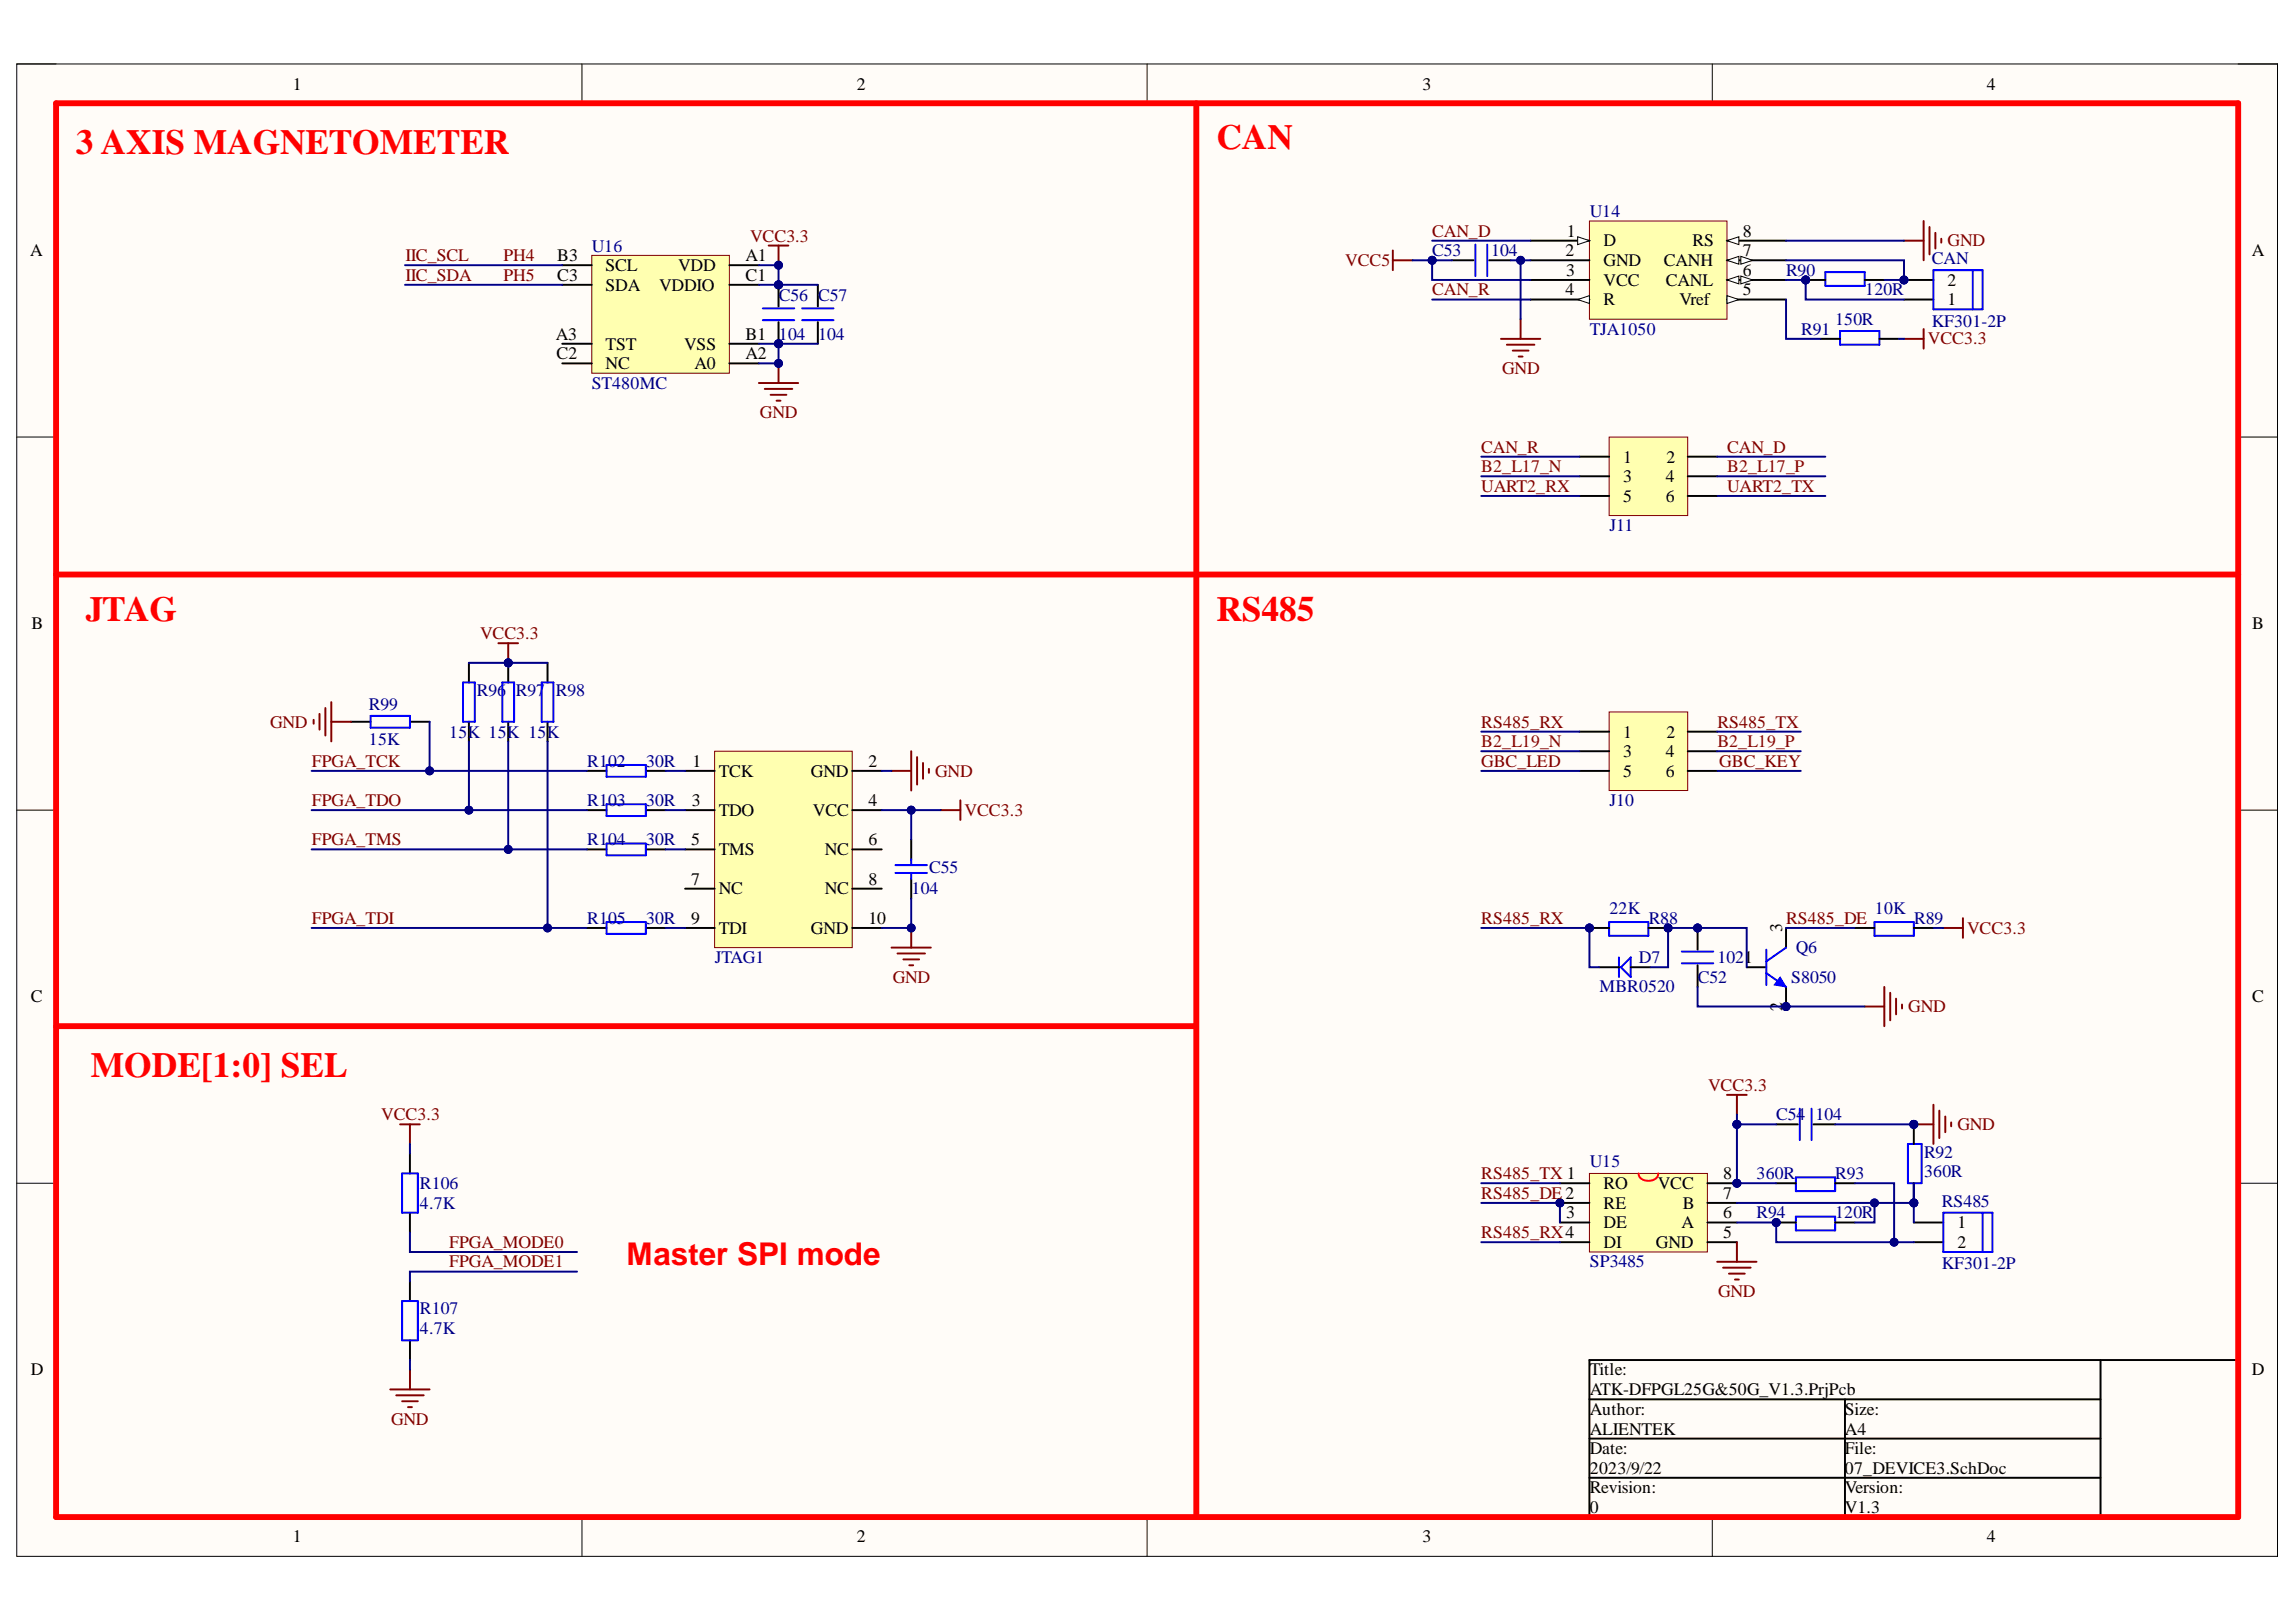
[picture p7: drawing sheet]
<svg xmlns="http://www.w3.org/2000/svg" width="297mm" height="210mm" viewBox="0 0 297 210" stroke-linecap="round" stroke-linejoin="round" font-family="sans-serif">
<defs><g id="words">
<g font-size="4.6" fill="#f00">
<text x="9.8" y="20">3 AXIS MAGNETOMETER</text>
<text x="157.4" y="19.3">CAN</text>
<text x="11.1" y="80.3">JTAG</text>
<text x="157.4" y="80.3">RS485</text>
<text x="11.8" y="139.4">MODE[1:0] SEL</text>
</g>
<text font-size="4.1" fill="#f00" x="81.1" y="163.7">Master SPI mode</text>
<g font-size="2.3">
<text x="37.9" y="11.6">1</text>
<text x="110.8" y="11.6">2</text>
<text x="184" y="11.6">3</text>
<text x="257" y="11.6">4</text>
<text x="3.9" y="33.1">A</text>
<text x="72.1" y="33.8">B3</text>
<text x="78.3" y="35.1">SCL</text>
<text x="87.7" y="35.1">VDD</text>
<text x="96.5" y="33.8">A1</text>
<text x="202.6" y="33.1">2</text>
<text x="202.6" y="35.7">3</text>
<text x="202.7" y="30.6">1</text>
<text x="207.5" y="31.9">D</text>
<text x="207.5" y="34.4">GND</text>
<text x="215.2" y="34.4">CANH</text>
<text x="219" y="31.9">RS</text>
<text x="225.5" y="35.7">6</text>
<text x="225.5" y="33.1">7</text>
<text x="225.5" y="30.6">8</text>
<text x="291.3" y="33.1">A</text>
<text x="72.1" y="36.4">C3</text>
<text x="78.3" y="37.6">SDA</text>
<text x="85.3" y="37.6">VDDIO</text>
<text x="96.5" y="36.4">C1</text>
<text x="202.6" y="38.2">4</text>
<text x="207.5" y="36.9">VCC</text>
<text x="207.5" y="39.5">R</text>
<text x="215.5" y="36.9">CANL</text>
<text x="217.3" y="39.5">Vref</text>
<text x="225.5" y="38.2">5</text>
<text x="252" y="39.5">1</text>
<text x="252" y="36.9">2</text>
<text x="71.9" y="44">A3</text>
<text x="72" y="46.5">C2</text>
<text x="78.3" y="45.2">TST</text>
<text x="78.3" y="47.8">NC</text>
<text x="88.5" y="45.2">VSS</text>
<text x="89.9" y="47.8">A0</text>
<text x="96.5" y="46.5">A2</text>
<text x="96.5" y="44">B1</text>
<text x="210" y="59.9">1</text>
<text x="215.6" y="59.9">2</text>
<text x="210" y="62.4">3</text>
<text x="210" y="64.9">5</text>
<text x="215.5" y="62.4">4</text>
<text x="215.5" y="64.9">6</text>
<text x="4.1" y="81.4">B</text>
<text x="291.4" y="81.4">B</text>
<text x="210" y="95.5">1</text>
<text x="215.6" y="95.5">2</text>
<text x="89.6" y="99.3">1</text>
<text x="93" y="100.5">TCK</text>
<text x="104.9" y="100.5">GND</text>
<text x="112.4" y="99.3">2</text>
<text x="210" y="98">3</text>
<text x="210" y="100.5">5</text>
<text x="215.5" y="98">4</text>
<text x="215.5" y="100.5">6</text>
<text x="89.5" y="104.3">3</text>
<text x="93" y="105.6">TDO</text>
<text x="105.2" y="105.6">VCC</text>
<text x="112.4" y="104.3">4</text>
<text x="89.4" y="109.4">5</text>
<text x="93" y="110.7">TMS</text>
<text x="106.7" y="110.7">NC</text>
<text x="112.4" y="109.4">6</text>
<text x="89.4" y="114.5">7</text>
<text x="89.4" y="119.5">9</text>
<text x="93" y="115.7">NC</text>
<text x="106.7" y="115.7">NC</text>
<text x="112.4" y="114.5">8</text>
<text x="112.4" y="119.5">10</text>
<text x="93" y="120.8">TDI</text>
<text x="104.9" y="120.8">GND</text>
<text x="230.6" y="120.6" transform="rotate(-90 230.6 120.6)">3</text>
<text x="4" y="129.7">C</text>
<text x="230.6" y="130.8" transform="rotate(-90 230.6 130.8)">2</text>
<text x="291.4" y="129.7">C</text>
<text x="207.5" y="153.9">RO</text>
<text x="214.5" y="153.9">VCC</text>
<text x="222.9" y="155.1">7</text>
<text x="222.9" y="152.6">8</text>
<text x="202.6" y="157.7">3</text>
<text x="207.5" y="156.4">RE</text>
<text x="207.5" y="158.9">DE</text>
<text x="207.5" y="161.5">DI</text>
<text x="214.2" y="161.5">GND</text>
<text x="217.5" y="158.9">A</text>
<text x="217.7" y="156.4">B</text>
<text x="222.9" y="160.2">5</text>
<text x="222.9" y="157.7">6</text>
<text x="253.2" y="158.9">1</text>
<text x="253.2" y="161.5">2</text>
<text x="4" y="178">D</text>
<text x="205.7" y="178">Title:</text>
<text x="291.3" y="178">D</text>
<text x="205.7" y="183.1">Author:</text>
<text x="205.7" y="180.6">ATK-DFPGL25G&amp;50G_V1.3.PrjPcb</text>
<text x="205.7" y="185.7">ALIENTEK</text>
<text x="238.7" y="183.1">Size:</text>
<text x="238.7" y="185.7">A4</text>
<text x="205.7" y="188.2">Date:</text>
<text x="205.7" y="190.7">2023/9/22</text>
<text x="238.7" y="188.2">File:</text>
<text x="238.7" y="190.7">07_DEVICE3.SchDoc</text>
<text x="205.7" y="193.3">Revision:</text>
<text x="205.7" y="195.8">0</text>
<text x="238.7" y="193.3">Version:</text>
<text x="238.7" y="195.8">V1.3</text>
<text x="37.9" y="199.6">1</text>
<text x="110.8" y="199.6">2</text>
<text x="184" y="199.6">3</text>
<text x="257" y="199.6">4</text>
</g>
<g font-size="2.3" fill="#000080">
<text x="205.7" y="28.1">U14</text>
<text x="76.6" y="32.6">U16</text>
<text x="185.3" y="33.1">C53</text>
<text x="192.9" y="33.1">104</text>
<text x="231.1" y="35.7">R90</text>
<text x="249.9" y="34.2">CAN</text>
<text x="100.8" y="38.9">C56</text>
<text x="105.8" y="38.9">C57</text>
<text x="241.3" y="38.2">120R</text>
<text x="100.8" y="44">104</text>
<text x="105.8" y="44">104</text>
<text x="205.7" y="43.3">TJA1050</text>
<text x="233" y="43.3">R91</text>
<text x="237.4" y="42">150R</text>
<text x="249.9" y="42.3">KF301-2P</text>
<text x="76.6" y="50.3">ST480MC</text>
<text x="208.2" y="68.7">J11</text>
<text x="47.7" y="91.8">R99</text>
<text x="58.1" y="95.5">15K 15K 15K</text>
<text x="61.7" y="90">R96</text>
<text x="66.8" y="90">R97</text>
<text x="71.9" y="90">R98</text>
<text x="47.7" y="96.5">15K</text>
<text x="76" y="99.3">R102</text>
<text x="83.6" y="99.3">30R</text>
<text x="76" y="104.3">R103</text>
<text x="83.6" y="104.3">30R</text>
<text x="208.2" y="104.3">J10</text>
<text x="76" y="109.4">R104</text>
<text x="83.6" y="109.4">30R</text>
<text x="120.2" y="113">C55</text>
<text x="76" y="119.5">R105</text>
<text x="83.6" y="119.5">30R</text>
<text x="117.9" y="115.7">104</text>
<text x="208.2" y="118.3">22K</text>
<text x="213.3" y="119.5">R88</text>
<text x="242.6" y="118.3">10K</text>
<text x="247.6" y="119.5">R89</text>
<text x="92.5" y="124.6">JTAG1</text>
<text x="212" y="124.6">D7</text>
<text x="222.2" y="124.6">1021</text>
<text x="232.3" y="123.4">Q6</text>
<text x="207" y="128.4">MBR0520</text>
<text x="219.6" y="127.2">C52</text>
<text x="231.7" y="127.2">S8050</text>
<text x="229.8" y="145">C54</text>
<text x="234.9" y="145">104</text>
<text x="248.9" y="149.8">R92</text>
<text x="54.3" y="153.9">R106</text>
<text x="205.7" y="151.1">U15</text>
<text x="227.3" y="152.6">360R</text>
<text x="237.4" y="152.6">R93</text>
<text x="248.9" y="152.4">360R</text>
<text x="54.3" y="156.4">4.7K</text>
<text x="227.3" y="157.7">R94</text>
<text x="237.4" y="157.7">120R</text>
<text x="251.2" y="156.2">RS485</text>
<text x="205.7" y="164">SP3485</text>
<text x="251.2" y="164.3">KF301-2P</text>
<text x="54.3" y="170.1">R107</text>
<text x="54.3" y="172.6">4.7K</text>
</g>
<g font-size="2.3" fill="#800000">
<text x="52.5" y="33.8">IIC_SCL</text>
<text x="65.1" y="33.8">PH4</text>
<text x="97" y="31.3">VCC3.3</text>
<text x="174" y="34.4">VCC5</text>
<text x="185.3" y="30.6">CAN_D</text>
<text x="252" y="31.9">GND</text>
<text x="52.5" y="36.4">IIC_SDA</text>
<text x="65.1" y="36.4">PH5</text>
<text x="185.3" y="38.2">CAN_R</text>
<text x="249.4" y="44.6">VCC3.3</text>
<text x="194.3" y="48.4">GND</text>
<text x="98.3" y="54.1">GND</text>
<text x="191.6" y="58.6">CAN_R</text>
<text x="223.4" y="58.6">CAN_D</text>
<text x="191.6" y="63.7">UART2_RX</text>
<text x="223.4" y="63.7">UART2_TX</text>
<text x="62.1" y="82.7">VCC3.3</text>
<text x="34.9" y="94.2">GND</text>
<text x="191.6" y="94.2">RS485_RX</text>
<text x="222.2" y="94.2">RS485_TX</text>
<text x="40.4" y="99.3">FPGA_TCK</text>
<text x="121" y="100.5">GND</text>
<text x="191.6" y="99.3">GBC_LED</text>
<text x="222.4" y="99.3">GBC_KEY</text>
<text x="40.4" y="104.3">FPGA_TDO</text>
<text x="124.8" y="105.6">VCC3.3</text>
<text x="40.4" y="109.4">FPGA_TMS</text>
<text x="40.4" y="119.5">FPGA_TDI</text>
<text x="191.6" y="119.5">RS485_RX</text>
<text x="231.1" y="119.5">RS485_DE</text>
<text x="254.5" y="120.8">VCC3.3</text>
<text x="115.5" y="127.2">GND</text>
<text x="246.9" y="131">GND</text>
<text x="221" y="141.2">VCC3.3</text>
<text x="49.3" y="145">VCC3.3</text>
<text x="253.2" y="146.3">GND</text>
<text x="191.6" y="152.6">RS485_TX 1</text>
<text x="191.6" y="155.1">RS485_DE 2</text>
<text x="58.1" y="161.5">FPGA_MODE0</text>
<text x="191.6" y="160.2">RS485_RX4</text>
<text x="58.1" y="164">FPGA_MODE1</text>
<text x="222.3" y="167.8">GND</text>
<text x="50.6" y="184.4">GND</text>
</g>
<g font-size="2.3" fill="#980000">
<text x="191.6" y="61.1">B2_L17_N</text>
<text x="223.4" y="61.1">B2_L17_P</text>
<text x="191.6" y="96.7">B2_L19_N</text>
<text x="222.2" y="96.7">B2_L19_P</text>
</g>
</g></defs>
<path d="M2.2 8.3h292.4v193.1h-292.4z" fill-rule="evenodd" fill="#fffcf8"/>
<path d="M2.2 8.3h292.4v193.1h-292.4z" fill="none" stroke="#000" stroke-width=".13"/>
<path d="M7.3 13.4h282.3v182.9h-282.3z" fill-rule="evenodd" fill="#fffcf8"/>
<g fill="none" stroke="#000" stroke-width=".13">
<path d="M2.2 8.3h5.1M7.3 13.4h282.3v182.9h-282.3zM75.3 8.3v5.1M148.4 8.3v5.1M221.5 8.3v5.1M289.6 8.3h5v5.1M2.2 56.6h5.1M289.6 56.6h5M2.2 104.8h5.1M289.6 104.8h5M2.2 153.1h5.1M289.6 153.1h5"/>
<path d="M75.3 196.3v5.1M148.4 196.3v5.1M221.5 196.3v5.1M294.6 196.3v5.1"/>
</g>
<path d="M205.6 176h84v20.3h-84zM271.7 176v20.3M205.6 181.1h66.1M205.6 186.2h66.1M205.6 191.2h66.1M238.7 181.1v15.2" fill="none" stroke="#000" stroke-width=".25"/>
<circle cx="201.8" cy="155.7" r=".51" fill="#000080"/>
<circle cx="201.8" cy="155.7" r=".51" fill="none" stroke="#000080" stroke-width=".13"/>
<circle cx="224.7" cy="153.1" r=".51" fill="#000080"/>
<circle cx="224.7" cy="153.1" r=".51" fill="none" stroke="#000080" stroke-width=".13"/>
<path d="M205.6 151.9h15.3v10.1h-15.3z" fill-rule="evenodd" fill="#ffffb0"/>
<path d="M205.6 151.9h15.3v10.1h-15.3z" fill="none" stroke="#800000" stroke-width=".13"/>
<path d="M201.8 153.1h3.8M201.8 155.7h3.8" fill="none" stroke="#000" stroke-width=".25"/>
<circle cx="201.8" cy="155.7" r=".51" fill="#000080"/>
<circle cx="201.8" cy="155.7" r=".51" fill="none" stroke="#000080" stroke-width=".13"/>
<path d="M201.8 158.2h3.8M220.9 158.2h3.8M220.9 155.7h3.8M220.9 153.1h3.8M201.8 160.8h3.8M220.9 160.8h3.8" fill="none" stroke="#000" stroke-width=".25"/>
<circle cx="224.7" cy="153.1" r=".51" fill="#000080"/>
<circle cx="224.7" cy="153.1" r=".51" fill="none" stroke="#000080" stroke-width=".13"/>
<path d="M212 151.9a1.29 1.29 0 0 0 1.8 .8h.1a.89 .89 0 0 0 .6-.8" fill="none" stroke="#f00" stroke-width=".25"/>
<path d="M232.3 152.4h5.1v1.7h-5.1zM232.8 143.5v4M234.4 143.5v4" fill="none" stroke="#00f" stroke-width=".25"/>
<path d="M229.8 145.5h2.8M229.8 153.1h2.5M234.6 145.5h2.8M237.4 153.1h2.6" fill="none" stroke="#000" stroke-width=".25"/>
<circle cx="229.8" cy="158.2" r=".51" fill="#000080"/>
<circle cx="229.8" cy="158.2" r=".51" fill="none" stroke="#000080" stroke-width=".13"/>
<path d="M232.3 157.4h5.1v1.8h-5.1z" fill="none" stroke="#00f" stroke-width=".25"/>
<path d="M229.8 158.2h2.5" fill="none" stroke="#000" stroke-width=".25"/>
<circle cx="229.8" cy="158.2" r=".51" fill="#000080"/>
<circle cx="229.8" cy="158.2" r=".51" fill="none" stroke="#000080" stroke-width=".13"/>
<path d="M237.4 158.2h2.6" fill="none" stroke="#000" stroke-width=".25"/>
<path d="M247.6 145.5h2.5M250.1 143v5M250.9 143.7v3.6M251.7 144.5v2M252.4 145.2v.6M222.2 163.3h5M222.9 164h3.6M223.7 164.8h2M224.5 165.6h.5M224.7 160.8v2.5" fill="none" stroke="#800000" stroke-width=".25"/>
<circle cx="247.6" cy="145.5" r=".51" fill="#000080"/>
<circle cx="247.6" cy="145.5" r=".51" fill="none" stroke="#000080" stroke-width=".13"/>
<circle cx="247.6" cy="155.7" r=".51" fill="#000080"/>
<circle cx="247.6" cy="155.7" r=".51" fill="none" stroke="#000080" stroke-width=".13"/>
<circle cx="247.6" cy="145.5" r=".51" fill="#000080"/>
<circle cx="247.6" cy="145.5" r=".51" fill="none" stroke="#000080" stroke-width=".13"/>
<path d="M246.8 148h1.8v5.1h-1.8z" fill="none" stroke="#00f" stroke-width=".25"/>
<path d="M247.6 153.1v2.6" fill="none" stroke="#000" stroke-width=".25"/>
<circle cx="247.6" cy="155.7" r=".51" fill="#000080"/>
<circle cx="247.6" cy="155.7" r=".51" fill="none" stroke="#000080" stroke-width=".13"/>
<path d="M247.6 145.5v2.5" fill="none" stroke="#000" stroke-width=".25"/>
<circle cx="247.6" cy="145.5" r=".51" fill="#000080"/>
<circle cx="247.6" cy="145.5" r=".51" fill="none" stroke="#000080" stroke-width=".13"/>
<path d="M247.6 158.2h3.8M247.6 160.8h3.8" fill="none" stroke="#000" stroke-width=".25"/>
<path d="M251.4 156.9h6.4v5.1h-6.4zM256.5 156.9v5.1" fill="none" stroke="#00f" stroke-width=".25"/>
<path d="M154.8 13.4v182.9" fill="none" stroke="#f00" stroke-width=".76"/>
<path d="M205.6 28.6h17.8v12.7h-17.8z" fill-rule="evenodd" fill="#ffffb0"/>
<path d="M205.6 28.6h17.8v12.7h-17.8z" fill="none" stroke="#800000" stroke-width=".13"/>
<path d="M198 31.1h7.6" fill="none" stroke="#000" stroke-width=".25"/>
<path d="M204.1 30.6l1.5 .5-1.5 .6z" fill="#f8fcff"/>
<path d="M204.1 30.6l1.5 .5-1.5 .6z" fill="none" stroke="#000" stroke-width=".13"/>
<path d="M198 33.7h7.6M198 36.2h7.6M198 38.8h7.6" fill="none" stroke="#000" stroke-width=".25"/>
<path d="M204.1 38.8l1.5-.5v1z" fill="#f8fcff"/>
<path d="M204.1 38.8l1.5-.5v1z" fill="none" stroke="#000" stroke-width=".13"/>
<path d="M223.4 38.8h7.7" fill="none" stroke="#000" stroke-width=".25"/>
<path d="M223.4 38.3l1.6 .5-1.6 .5z" fill="#f8fcff"/>
<path d="M223.4 38.3l1.6 .5-1.6 .5z" fill="none" stroke="#000" stroke-width=".13"/>
<path d="M223.4 36.2h7.7" fill="none" stroke="#000" stroke-width=".25"/>
<path d="M223.4 36.2l1.6-.5v1z" fill="#f8fcff"/>
<path d="M223.4 36.2l1.6-.5v1z" fill="none" stroke="#000" stroke-width=".13"/>
<path d="M225.2 35.7l1.5 .5-1.5 .5z" fill="#f8fcff"/>
<path d="M225.2 35.7l1.5 .5-1.5 .5z" fill="none" stroke="#000" stroke-width=".13"/>
<path d="M223.4 33.7h7.7" fill="none" stroke="#000" stroke-width=".25"/>
<path d="M223.4 33.7l1.6-.5v1z" fill="#f8fcff"/>
<path d="M223.4 33.7l1.6-.5v1z" fill="none" stroke="#000" stroke-width=".13"/>
<path d="M225.2 33.2l1.5 .5-1.5 .5z" fill="#f8fcff"/>
<path d="M225.2 33.2l1.5 .5-1.5 .5z" fill="none" stroke="#000" stroke-width=".13"/>
<path d="M223.4 31.1h7.7" fill="none" stroke="#000" stroke-width=".25"/>
<path d="M223.4 31.1l1.6-.5v1.1z" fill="#f8fcff"/>
<path d="M223.4 31.1l1.6-.5v1.1z" fill="none" stroke="#000" stroke-width=".13"/>
<path d="M190.9 31.7v4M192.4 31.7v4" fill="none" stroke="#00f" stroke-width=".25"/>
<path d="M187.8 33.7h2.8M192.7 33.7h2.8" fill="none" stroke="#000" stroke-width=".25"/>
<path d="M246.3 31.1h2.6M248.9 28.6v5.1M249.6 29.4v3.5M250.4 30.1v2.1M251.1 30.9v.5M194.2 43.8h5.1M194.9 44.6h3.6M195.7 45.4h2M196.5 46.1h.5M196.7 41.3v2.5" fill="none" stroke="#800000" stroke-width=".25"/>
<circle cx="233.6" cy="36.2" r=".51" fill="#000080"/>
<circle cx="233.6" cy="36.2" r=".51" fill="none" stroke="#000080" stroke-width=".13"/>
<path d="M236.2 35.2h5v1.8h-5z" fill="none" stroke="#00f" stroke-width=".25"/>
<path d="M233.6 36.2h2.6M241.2 36.2h2.6" fill="none" stroke="#000" stroke-width=".25"/>
<circle cx="233.6" cy="36.2" r=".51" fill="#000080"/>
<circle cx="233.6" cy="36.2" r=".51" fill="none" stroke="#000080" stroke-width=".13"/>
<circle cx="246.3" cy="36.2" r=".51" fill="#000080"/>
<circle cx="246.3" cy="36.2" r=".51" fill="none" stroke="#000080" stroke-width=".13"/>
<path d="M246.3 38.8h3.8M246.3 36.2h3.8" fill="none" stroke="#000" stroke-width=".25"/>
<circle cx="246.3" cy="36.2" r=".51" fill="#000080"/>
<circle cx="246.3" cy="36.2" r=".51" fill="none" stroke="#000080" stroke-width=".13"/>
<path d="M250.1 35h6.4v5h-6.4zM255.2 35v5" fill="none" stroke="#00f" stroke-width=".25"/>
<circle cx="205.6" cy="120.1" r=".51" fill="#000080"/>
<circle cx="205.6" cy="120.1" r=".51" fill="none" stroke="#000080" stroke-width=".13"/>
<circle cx="215.8" cy="120.1" r=".51" fill="#000080"/>
<circle cx="215.8" cy="120.1" r=".51" fill="none" stroke="#000080" stroke-width=".13"/>
<path d="M208.2 119.3h5.1v1.8h-5.1z" fill="none" stroke="#00f" stroke-width=".25"/>
<path d="M205.6 120.1h2.6" fill="none" stroke="#000" stroke-width=".25"/>
<circle cx="205.6" cy="120.1" r=".51" fill="#000080"/>
<circle cx="205.6" cy="120.1" r=".51" fill="none" stroke="#000080" stroke-width=".13"/>
<path d="M213.3 120.1h2.5" fill="none" stroke="#000" stroke-width=".25"/>
<circle cx="215.8" cy="120.1" r=".51" fill="#000080"/>
<circle cx="215.8" cy="120.1" r=".51" fill="none" stroke="#000080" stroke-width=".13"/>
<circle cx="219.6" cy="120.1" r=".51" fill="#000080"/>
<circle cx="219.6" cy="120.1" r=".51" fill="none" stroke="#000080" stroke-width=".13"/>
<path d="M217.6 124.7h4.1M217.6 123.1h4.1" fill="none" stroke="#00f" stroke-width=".25"/>
<path d="M219.6 120.1v2.8M219.6 124.9v2.8" fill="none" stroke="#000" stroke-width=".25"/>
<circle cx="219.6" cy="120.1" r=".51" fill="#000080"/>
<circle cx="219.6" cy="120.1" r=".51" fill="none" stroke="#000080" stroke-width=".13"/>
<path d="M238.1 42.8h5v1.8h-5zM242.5 119.3h5.1v1.8h-5.1zM209.4 123.9v2.5M209.7 125.2l1.3-1.3v2.5z" fill="none" stroke="#00f" stroke-width=".25"/>
<path d="M235.5 43.8h2.6M243.1 43.8h2.6M206.9 125.2h2.5M211 125.2h2.5M240 120.1h2.5M247.6 120.1h2.5" fill="none" stroke="#000" stroke-width=".25"/>
<path d="M241.2 130.3h2.6M243.8 127.7v5.1M244.5 128.5v3.5M245.3 129.2v2.1M246.1 130v.5" fill="none" stroke="#800000" stroke-width=".25"/>
<path d="M92.5 97.2h17.8v25.4h-17.8z" fill-rule="evenodd" fill="#ffffb0"/>
<path d="M92.5 97.2h17.8v25.4h-17.8z" fill="none" stroke="#800000" stroke-width=".13"/>
<g fill="none" stroke="#000" stroke-width=".25">
<path d="M75.9 99.8h2.6M83.6 99.8h2.5M88.6 99.8h3.9M110.3 99.8h3.8M75.9 104.8h2.6M75.9 109.9h2.6M83.6 104.8h2.5M83.6 109.9h2.5M88.6 104.8h3.9M88.6 109.9h3.9M88.6 115h3.9M110.3 104.8h3.8"/>
<path d="M110.3 109.9h3.8M110.3 115h3.8M75.9 120.1h2.6M83.6 120.1h2.5M88.6 120.1h3.9M110.3 120.1h3.8"/>
</g>
<path d="M78.5 99h5.1v1.5h-5.1zM78.5 104.1h5.1v1.5h-5.1zM78.5 109.2h5.1v1.5h-5.1zM78.5 119.3h5.1v1.5h-5.1z" fill="none" stroke="#00f" stroke-width=".25"/>
<path d="M115.3 99.8h2.6M117.9 97.2v5.1M118.6 98v3.5M119.4 98.7v2.1M120.2 99.5v.5M115.3 122.6h5.1M116.1 123.4h3.6M116.9 124.2h2M117.6 124.9h.5M117.9 120.1v2.5" fill="none" stroke="#800000" stroke-width=".25"/>
<circle cx="117.9" cy="120.1" r=".51" fill="#000080"/>
<circle cx="117.9" cy="120.1" r=".51" fill="none" stroke="#000080" stroke-width=".13"/>
<path d="M60.7 85.8v2.5M60.7 93.4v2.5M117.9 108.7v2.5M117.9 113.7v2.6" fill="none" stroke="#000" stroke-width=".25"/>
<path d="M59.9 88.3h1.5v5.1h-1.5zM115.8 113h4.1M115.8 112h4.1M117.9 111.2v.8M117.9 113v.7" fill="none" stroke="#00f" stroke-width=".25"/>
<circle cx="65.8" cy="85.8" r=".51" fill="#000080"/>
<circle cx="65.8" cy="85.8" r=".51" fill="none" stroke="#000080" stroke-width=".13"/>
<path d="M65.8 85.8v2.5M65.8 93.4v2.5" fill="none" stroke="#000" stroke-width=".25"/>
<circle cx="65.8" cy="85.8" r=".51" fill="#000080"/>
<circle cx="65.8" cy="85.8" r=".51" fill="none" stroke="#000080" stroke-width=".13"/>
<path d="M47.9 92.6h5.1v1.6h-5.1zM65 88.3h1.5v5.1h-1.5zM70.1 88.3h1.5v5.1h-1.5zM52 151.9h2.1v5h-2.1zM52 168.4h2.1v5.1h-2.1z" fill="none" stroke="#00f" stroke-width=".25"/>
<path d="M45.4 93.4h2.5M53 93.4h2.6M70.8 85.8v2.5M70.8 93.4v2.5M53 149.3v2.6M53 156.9v2.6M53 165.8v2.6M53 173.5v2.5" fill="none" stroke="#000" stroke-width=".25"/>
<g fill="none" stroke="#800000" stroke-width=".25">
<path d="M180.2 32.4v2.6M180.2 33.7h2.5M246.3 43.8h2.6M248.9 42.6v2.5M40.6 93.1v.6M41.3 92.4v2M42.1 91.6v3.6M42.9 90.9v5M42.9 93.4h2.5M64.5 83.2h2.5M65.8 83.2v2.6M254 118.8v2.6"/>
<path d="M251.4 120.1h2.6M51.8 145.5h2.5M53 145.5v2.5M223.4 141.7h2.6M224.7 141.7v2.5"/>
</g>
<path d="M7.3 13.4h282.3v182.9h-282.3zM7.3 74.3h282.3M7.3 132.8h147.5" fill="none" stroke="#f00" stroke-width=".76"/>
<circle cx="65.8" cy="85.8" r=".51" fill="#000080"/>
<circle cx="65.8" cy="85.8" r=".51" fill="none" stroke="#000080" stroke-width=".13"/>
<path d="M121.7 104.8h2.5M124.2 103.6v2.5" fill="none" stroke="#800000" stroke-width=".25"/>
<path d="M208.2 92.1h10.1v10.2h-10.1z" fill-rule="evenodd" fill="#ffffb0"/>
<path d="M208.2 92.1h10.1v10.2h-10.1z" fill="none" stroke="#800000" stroke-width=".13"/>
<path d="M204.4 94.7h3.8M204.4 97.2h3.8M204.4 99.8h3.8M218.3 94.7h3.9M218.3 97.2h3.9M218.3 99.8h3.9" fill="none" stroke="#000" stroke-width=".25"/>
<path d="M208.2 56.6h10.1v10.1h-10.1z" fill-rule="evenodd" fill="#ffffb0"/>
<path d="M208.2 56.6h10.1v10.1h-10.1z" fill="none" stroke="#800000" stroke-width=".13"/>
<path d="M204.4 59.1h3.8M218.3 59.1h3.9M204.4 61.6h3.8M204.4 64.2h3.8M218.3 61.6h3.9M218.3 64.2h3.9" fill="none" stroke="#000" stroke-width=".25"/>
<circle cx="100.7" cy="44.5" r=".51" fill="#000080"/>
<circle cx="100.7" cy="44.5" r=".51" fill="none" stroke="#000080" stroke-width=".13"/>
<circle cx="100.7" cy="36.9" r=".51" fill="#000080"/>
<circle cx="100.7" cy="36.9" r=".51" fill="none" stroke="#000080" stroke-width=".13"/>
<path d="M98.7 39.9h4.1M98.7 41.4h4.1" fill="none" stroke="#00f" stroke-width=".25"/>
<path d="M100.7 41.7v2.8" fill="none" stroke="#000" stroke-width=".25"/>
<circle cx="100.7" cy="44.5" r=".51" fill="#000080"/>
<circle cx="100.7" cy="44.5" r=".51" fill="none" stroke="#000080" stroke-width=".13"/>
<path d="M100.7 36.9v2.8" fill="none" stroke="#000" stroke-width=".25"/>
<circle cx="100.7" cy="36.9" r=".51" fill="#000080"/>
<circle cx="100.7" cy="36.9" r=".51" fill="none" stroke="#000080" stroke-width=".13"/>
<path d="M98.2 49.6h5.1M98.9 50.3h3.6M99.7 51.1h2M100.5 51.9h.5M100.7 47v2.6" fill="none" stroke="#800000" stroke-width=".25"/>
<circle cx="100.7" cy="47" r=".51" fill="#000080"/>
<circle cx="100.7" cy="47" r=".51" fill="none" stroke="#000080" stroke-width=".13"/>
<path d="M99.4 31.8h2.6M100.7 31.8v2.5" fill="none" stroke="#800000" stroke-width=".25"/>
<circle cx="100.7" cy="34.3" r=".51" fill="#000080"/>
<circle cx="100.7" cy="34.3" r=".51" fill="none" stroke="#000080" stroke-width=".13"/>
<path d="M76.6 33h17.8v15.3h-17.8z" fill-rule="evenodd" fill="#ffffb0"/>
<path d="M76.6 33h17.8v15.3h-17.8z" fill="none" stroke="#800000" stroke-width=".13"/>
<path d="M72.7 34.3h3.9M72.7 36.9h3.9M94.4 34.3h3.8M94.4 36.9h3.8M105.8 36.9v2.8M72.7 47h3.9M72.7 44.5h3.9M94.4 47h3.8M94.4 44.5h3.8M105.8 41.7v2.8" fill="none" stroke="#000" stroke-width=".25"/>
<path d="M103.8 39.9h4M103.8 41.4h4" fill="none" stroke="#00f" stroke-width=".25"/>
<circle cx="231.1" cy="130.3" r=".51" fill="#000080"/>
<circle cx="231.1" cy="130.3" r=".51" fill="none" stroke="#000080" stroke-width=".13"/>
<path d="M226 125.2h2.5M231.1 120.1v2.5M231.1 127.7v2.6" fill="none" stroke="#000" stroke-width=".25"/>
<circle cx="231.1" cy="130.3" r=".51" fill="#000080"/>
<circle cx="231.1" cy="130.3" r=".51" fill="none" stroke="#000080" stroke-width=".13"/>
<path d="M228.5 125.9l2.6 1.8M228.5 122.9v4.6M231.1 122.6l-2.6 1.8" fill="none" stroke="#00f" stroke-width=".25"/>
<path d="M230.3 126.4l.8 1.3-1.6-.2z" fill="#00f"/>
<path d="M230.3 126.4l.8 1.3-1.6-.2z" fill="none" stroke="#00f" stroke-width=".13"/>
<path d="M50.5 179.8h5.1M53 177.3v2.5M51.3 180.6h3.5M52 181.3h2.1M52.8 182.1h.5" fill="none" stroke="#800000" stroke-width=".25"/>
<path d="M114.1 99.8h1.2M40.3 120.1h35.6" fill="none" stroke="#000080" stroke-width=".25"/>
<circle cx="70.8" cy="120.1" r=".51" fill="#000080"/>
<circle cx="70.8" cy="120.1" r=".51" fill="none" stroke="#000080" stroke-width=".13"/>
<path d="M40.3 109.9h35.6" fill="none" stroke="#000080" stroke-width=".25"/>
<circle cx="65.8" cy="109.9" r=".51" fill="#000080"/>
<circle cx="65.8" cy="109.9" r=".51" fill="none" stroke="#000080" stroke-width=".13"/>
<path d="M40.3 104.8h35.6" fill="none" stroke="#000080" stroke-width=".25"/>
<circle cx="60.7" cy="104.8" r=".51" fill="#000080"/>
<circle cx="60.7" cy="104.8" r=".51" fill="none" stroke="#000080" stroke-width=".13"/>
<path d="M40.3 99.8h35.6" fill="none" stroke="#000080" stroke-width=".25"/>
<circle cx="55.6" cy="99.8" r=".51" fill="#000080"/>
<circle cx="55.6" cy="99.8" r=".51" fill="none" stroke="#000080" stroke-width=".13"/>
<path d="M52.4 36.9h20.3M52.4 34.3h20.3M60.7 85.8h10.1M53 159.5v2.5h21.7M74.7 164.6h-21.7v1.2" fill="none" stroke="#000080" stroke-width=".25"/>
<circle cx="65.8" cy="85.8" r=".51" fill="#000080"/>
<circle cx="65.8" cy="85.8" r=".51" fill="none" stroke="#000080" stroke-width=".13"/>
<path d="M100.7 44.5v2.5h-2.5M86.1 99.8h2.5M86.1 109.9h2.5M86.1 104.8h2.5M86.1 120.1h2.5" fill="none" stroke="#000080" stroke-width=".25"/>
<circle cx="100.7" cy="47" r=".51" fill="#000080"/>
<circle cx="100.7" cy="47" r=".51" fill="none" stroke="#000080" stroke-width=".13"/>
<circle cx="100.7" cy="44.5" r=".51" fill="#000080"/>
<circle cx="100.7" cy="44.5" r=".51" fill="none" stroke="#000080" stroke-width=".13"/>
<path d="M98.2 44.5h7.6" fill="none" stroke="#000080" stroke-width=".25"/>
<circle cx="100.7" cy="44.5" r=".51" fill="#000080"/>
<circle cx="100.7" cy="44.5" r=".51" fill="none" stroke="#000080" stroke-width=".13"/>
<path d="M98.2 36.9h7.6" fill="none" stroke="#000080" stroke-width=".25"/>
<circle cx="100.7" cy="36.9" r=".51" fill="#000080"/>
<circle cx="100.7" cy="36.9" r=".51" fill="none" stroke="#000080" stroke-width=".13"/>
<path d="M98.2 34.3h2.5v2.6" fill="none" stroke="#000080" stroke-width=".25"/>
<circle cx="100.7" cy="34.3" r=".51" fill="#000080"/>
<circle cx="100.7" cy="34.3" r=".51" fill="none" stroke="#000080" stroke-width=".13"/>
<circle cx="100.7" cy="36.9" r=".51" fill="#000080"/>
<circle cx="100.7" cy="36.9" r=".51" fill="none" stroke="#000080" stroke-width=".13"/>
<path d="M117.9 116.3v3.8h-3.8" fill="none" stroke="#000080" stroke-width=".25"/>
<circle cx="117.9" cy="120.1" r=".51" fill="#000080"/>
<circle cx="117.9" cy="120.1" r=".51" fill="none" stroke="#000080" stroke-width=".13"/>
<path d="M114.1 104.8h7.6" fill="none" stroke="#000080" stroke-width=".25"/>
<circle cx="117.9" cy="104.8" r=".51" fill="#000080"/>
<circle cx="117.9" cy="104.8" r=".51" fill="none" stroke="#000080" stroke-width=".13"/>
<path d="M182.7 33.7h2.6" fill="none" stroke="#000080" stroke-width=".25"/>
<circle cx="185.3" cy="33.7" r=".51" fill="#000080"/>
<circle cx="185.3" cy="33.7" r=".51" fill="none" stroke="#000080" stroke-width=".13"/>
<path d="M185.3 33.7v2.5h12.7M185.3 38.8h12.7" fill="none" stroke="#000080" stroke-width=".25"/>
<circle cx="185.3" cy="33.7" r=".51" fill="#000080"/>
<circle cx="185.3" cy="33.7" r=".51" fill="none" stroke="#000080" stroke-width=".13"/>
<path d="M185.3 33.7h2.5" fill="none" stroke="#000080" stroke-width=".25"/>
<circle cx="185.3" cy="33.7" r=".51" fill="#000080"/>
<circle cx="185.3" cy="33.7" r=".51" fill="none" stroke="#000080" stroke-width=".13"/>
<path d="M185.3 31.1h12.7M191.6 155.7h10.2v2.5M191.6 160.8h10.2" fill="none" stroke="#000080" stroke-width=".25"/>
<circle cx="201.8" cy="155.7" r=".51" fill="#000080"/>
<circle cx="201.8" cy="155.7" r=".51" fill="none" stroke="#000080" stroke-width=".13"/>
<path d="M191.6 120.1h14v5.1h1.3M191.6 153.1h10.2" fill="none" stroke="#000080" stroke-width=".25"/>
<circle cx="205.6" cy="120.1" r=".51" fill="#000080"/>
<circle cx="205.6" cy="120.1" r=".51" fill="none" stroke="#000080" stroke-width=".13"/>
<path d="M195.5 33.7h2.5M191.6 59.1h12.8M191.6 64.2h12.8M191.6 61.6h12.8M191.6 99.8h12.8M191.6 97.2h12.8M191.6 94.7h12.8" fill="none" stroke="#000080" stroke-width=".25"/>
<circle cx="196.7" cy="33.7" r=".51" fill="#000080"/>
<circle cx="196.7" cy="33.7" r=".51" fill="none" stroke="#000080" stroke-width=".13"/>
<path d="M213.5 125.2h2.3v-5.1h10.2v5.1" fill="none" stroke="#000080" stroke-width=".25"/>
<circle cx="219.6" cy="120.1" r=".51" fill="#000080"/>
<circle cx="219.6" cy="120.1" r=".51" fill="none" stroke="#000080" stroke-width=".13"/>
<circle cx="215.8" cy="120.1" r=".51" fill="#000080"/>
<circle cx="215.8" cy="120.1" r=".51" fill="none" stroke="#000080" stroke-width=".13"/>
<path d="M219.6 127.7v2.6h21.6" fill="none" stroke="#000080" stroke-width=".25"/>
<circle cx="231.1" cy="130.3" r=".51" fill="#000080"/>
<circle cx="231.1" cy="130.3" r=".51" fill="none" stroke="#000080" stroke-width=".13"/>
<path d="M222.2 59.1h14M222.2 64.2h14M222.2 61.6h14M222.2 99.8h10.8M222.2 97.2h10.8M222.2 94.7h10.8M240 153.1h5v7.7h-15.2v-2.6h-5.1" fill="none" stroke="#000080" stroke-width=".25"/>
<circle cx="245" cy="160.8" r=".51" fill="#000080"/>
<circle cx="245" cy="160.8" r=".51" fill="none" stroke="#000080" stroke-width=".13"/>
<circle cx="229.8" cy="158.2" r=".51" fill="#000080"/>
<circle cx="229.8" cy="158.2" r=".51" fill="none" stroke="#000080" stroke-width=".13"/>
<path d="M224.7 155.7h17.8v2.5h-2.5" fill="none" stroke="#000080" stroke-width=".25"/>
<circle cx="242.5" cy="155.7" r=".51" fill="#000080"/>
<circle cx="242.5" cy="155.7" r=".51" fill="none" stroke="#000080" stroke-width=".13"/>
<path d="M224.7 145.5v7.6h5.1" fill="none" stroke="#000080" stroke-width=".25"/>
<circle cx="224.7" cy="153.1" r=".51" fill="#000080"/>
<circle cx="224.7" cy="153.1" r=".51" fill="none" stroke="#000080" stroke-width=".13"/>
<circle cx="224.7" cy="145.5" r=".51" fill="#000080"/>
<circle cx="224.7" cy="145.5" r=".51" fill="none" stroke="#000080" stroke-width=".13"/>
<path d="M224.7 145.5h5.1" fill="none" stroke="#000080" stroke-width=".25"/>
<circle cx="224.7" cy="145.5" r=".51" fill="#000080"/>
<circle cx="224.7" cy="145.5" r=".51" fill="none" stroke="#000080" stroke-width=".13"/>
<path d="M231.1 38.8v5h4.4M231.1 36.2h2.5M231.1 120.1h8.9" fill="none" stroke="#000080" stroke-width=".25"/>
<circle cx="233.6" cy="36.2" r=".51" fill="#000080"/>
<circle cx="233.6" cy="36.2" r=".51" fill="none" stroke="#000080" stroke-width=".13"/>
<path d="M231.1 33.7h15.2v2.5h-2.5" fill="none" stroke="#000080" stroke-width=".25"/>
<circle cx="246.3" cy="36.2" r=".51" fill="#000080"/>
<circle cx="246.3" cy="36.2" r=".51" fill="none" stroke="#000080" stroke-width=".13"/>
<path d="M231.1 31.1h15.2M233.6 36.2v2.6h12.7" fill="none" stroke="#000080" stroke-width=".25"/>
<circle cx="233.6" cy="36.2" r=".51" fill="#000080"/>
<circle cx="233.6" cy="36.2" r=".51" fill="none" stroke="#000080" stroke-width=".13"/>
<path d="M237.4 145.5h10.2" fill="none" stroke="#000080" stroke-width=".25"/>
<circle cx="247.6" cy="145.5" r=".51" fill="#000080"/>
<circle cx="247.6" cy="145.5" r=".51" fill="none" stroke="#000080" stroke-width=".13"/>
<path d="M247.6 153.1v2.6h-5.1" fill="none" stroke="#000080" stroke-width=".25"/>
<circle cx="242.5" cy="155.7" r=".51" fill="#000080"/>
<circle cx="242.5" cy="155.7" r=".51" fill="none" stroke="#000080" stroke-width=".13"/>
<circle cx="247.6" cy="155.7" r=".51" fill="#000080"/>
<circle cx="247.6" cy="155.7" r=".51" fill="none" stroke="#000080" stroke-width=".13"/>
<path d="M245 160.8h2.6" fill="none" stroke="#000080" stroke-width=".25"/>
<circle cx="245" cy="160.8" r=".51" fill="#000080"/>
<circle cx="245" cy="160.8" r=".51" fill="none" stroke="#000080" stroke-width=".13"/>
<path d="M245.7 43.8h.6M55.6 93.4v6.4M250.1 120.1h1.3M53 148v1.3M53 176v1.3" fill="none" stroke="#000080" stroke-width=".25"/>
<circle cx="55.6" cy="99.8" r=".51" fill="#000080"/>
<circle cx="55.6" cy="99.8" r=".51" fill="none" stroke="#000080" stroke-width=".13"/>
<path d="M60.7 95.9v8.9" fill="none" stroke="#000080" stroke-width=".25"/>
<circle cx="60.7" cy="104.8" r=".51" fill="#000080"/>
<circle cx="60.7" cy="104.8" r=".51" fill="none" stroke="#000080" stroke-width=".13"/>
<path d="M65.8 95.9v14" fill="none" stroke="#000080" stroke-width=".25"/>
<circle cx="65.8" cy="109.9" r=".51" fill="#000080"/>
<circle cx="65.8" cy="109.9" r=".51" fill="none" stroke="#000080" stroke-width=".13"/>
<path d="M70.8 95.9v24.2" fill="none" stroke="#000080" stroke-width=".25"/>
<circle cx="70.8" cy="120.1" r=".51" fill="#000080"/>
<circle cx="70.8" cy="120.1" r=".51" fill="none" stroke="#000080" stroke-width=".13"/>
<path d="M117.9 104.8v3.9" fill="none" stroke="#000080" stroke-width=".25"/>
<circle cx="117.9" cy="104.8" r=".51" fill="#000080"/>
<circle cx="117.9" cy="104.8" r=".51" fill="none" stroke="#000080" stroke-width=".13"/>
<path d="M196.7 33.7v7.6" fill="none" stroke="#000080" stroke-width=".25"/>
<circle cx="196.7" cy="33.7" r=".51" fill="#000080"/>
<circle cx="196.7" cy="33.7" r=".51" fill="none" stroke="#000080" stroke-width=".13"/>
<path d="M224.7 144.2v1.3" fill="none" stroke="#000080" stroke-width=".25"/>
<circle cx="224.7" cy="145.5" r=".51" fill="#000080"/>
<circle cx="224.7" cy="145.5" r=".51" fill="none" stroke="#000080" stroke-width=".13"/>
<path d="M247.6 155.7v2.5" fill="none" stroke="#000080" stroke-width=".25"/>
<circle cx="247.6" cy="155.7" r=".51" fill="#000080"/>
<circle cx="247.6" cy="155.7" r=".51" fill="none" stroke="#000080" stroke-width=".13"/>
<use href="#words"/>
</svg>
